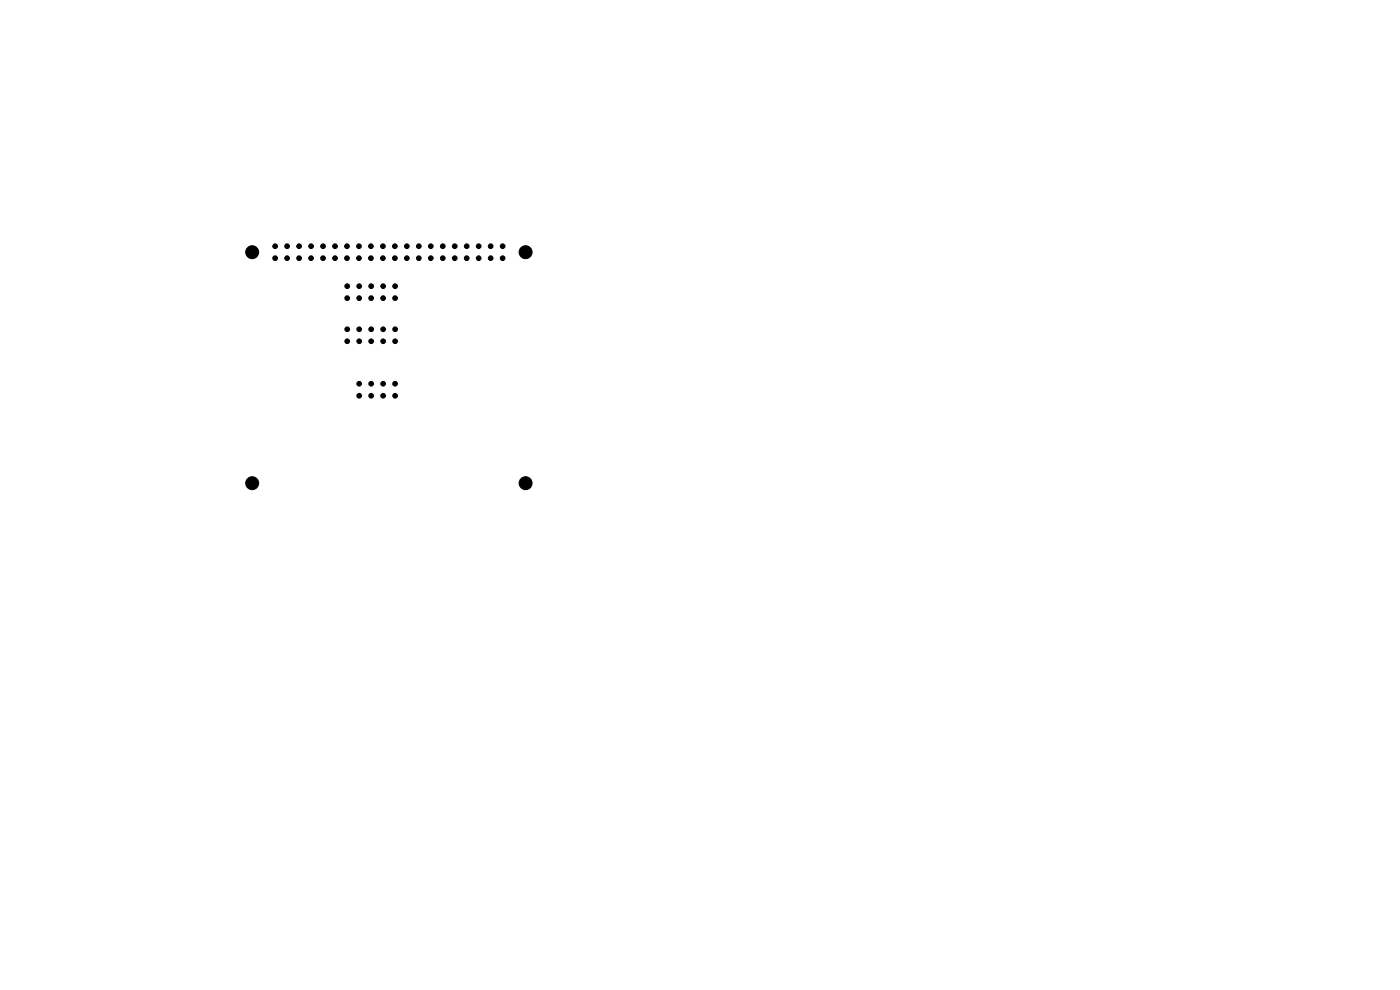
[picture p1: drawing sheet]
<svg xmlns="http://www.w3.org/2000/svg" width="297mm" height="210mm" viewBox="0 0 297 210" stroke-linecap="round" stroke-linejoin="round" font-family="sans-serif">
<g fill="#000" stroke="#000" stroke-width=".21">
<circle cx="53.5" cy="53.5" r="1.37"/>
<circle cx="58.4" cy="52.2" r=".5"/>
<circle cx="58.4" cy="54.8" r=".5"/>
<circle cx="60.9" cy="52.2" r=".5"/>
<circle cx="60.9" cy="54.8" r=".5"/>
<circle cx="63.5" cy="52.2" r=".5"/>
<circle cx="63.5" cy="54.8" r=".5"/>
<circle cx="66" cy="52.2" r=".5"/>
<circle cx="66" cy="54.8" r=".5"/>
<circle cx="68.5" cy="54.8" r=".5"/>
<circle cx="68.5" cy="52.2" r=".5"/>
<circle cx="71.1" cy="54.8" r=".5"/>
<circle cx="71.1" cy="52.2" r=".5"/>
<circle cx="73.6" cy="52.2" r=".5"/>
<circle cx="73.6" cy="54.8" r=".5"/>
<circle cx="76.2" cy="52.2" r=".5"/>
<circle cx="76.2" cy="54.8" r=".5"/>
<circle cx="78.7" cy="52.2" r=".5"/>
<circle cx="78.7" cy="54.8" r=".5"/>
<circle cx="81.2" cy="54.8" r=".5"/>
<circle cx="81.2" cy="52.2" r=".5"/>
<circle cx="83.8" cy="54.8" r=".5"/>
<circle cx="83.8" cy="52.2" r=".5"/>
<circle cx="86.3" cy="52.2" r=".5"/>
<circle cx="86.3" cy="54.8" r=".5"/>
<circle cx="88.9" cy="52.2" r=".5"/>
<circle cx="88.9" cy="54.8" r=".5"/>
<circle cx="91.4" cy="52.2" r=".5"/>
<circle cx="91.4" cy="54.8" r=".5"/>
<circle cx="93.9" cy="52.2" r=".5"/>
<circle cx="93.9" cy="54.8" r=".5"/>
<circle cx="96.5" cy="52.2" r=".5"/>
<circle cx="96.5" cy="54.8" r=".5"/>
<circle cx="99" cy="54.8" r=".5"/>
<circle cx="99" cy="52.2" r=".5"/>
<circle cx="101.6" cy="52.2" r=".5"/>
<circle cx="101.6" cy="54.8" r=".5"/>
<circle cx="104.1" cy="54.8" r=".5"/>
<circle cx="104.1" cy="52.2" r=".5"/>
<circle cx="106.6" cy="54.8" r=".5"/>
<circle cx="106.6" cy="52.2" r=".5"/>
<circle cx="111.5" cy="53.5" r="1.37"/>
<circle cx="73.7" cy="63.2" r=".5"/>
<circle cx="73.7" cy="60.7" r=".5"/>
<circle cx="73.7" cy="69.9" r=".5"/>
<circle cx="73.7" cy="72.4" r=".5"/>
<circle cx="76.2" cy="63.2" r=".5"/>
<circle cx="76.2" cy="60.7" r=".5"/>
<circle cx="76.2" cy="72.4" r=".5"/>
<circle cx="76.2" cy="69.9" r=".5"/>
<circle cx="78.7" cy="63.2" r=".5"/>
<circle cx="78.7" cy="60.7" r=".5"/>
<circle cx="78.7" cy="72.4" r=".5"/>
<circle cx="78.7" cy="69.9" r=".5"/>
<circle cx="81.3" cy="72.4" r=".5"/>
<circle cx="81.3" cy="63.2" r=".5"/>
<circle cx="81.3" cy="60.7" r=".5"/>
<circle cx="81.3" cy="69.9" r=".5"/>
<circle cx="83.8" cy="60.7" r=".5"/>
<circle cx="83.8" cy="63.2" r=".5"/>
<circle cx="83.8" cy="69.9" r=".5"/>
<circle cx="83.8" cy="72.4" r=".5"/>
<circle cx="76.2" cy="81.4" r=".5"/>
<circle cx="76.2" cy="83.9" r=".5"/>
<circle cx="78.7" cy="81.4" r=".5"/>
<circle cx="78.7" cy="83.9" r=".5"/>
<circle cx="81.3" cy="81.4" r=".5"/>
<circle cx="81.3" cy="83.9" r=".5"/>
<circle cx="83.8" cy="81.4" r=".5"/>
<circle cx="83.8" cy="83.9" r=".5"/>
<circle cx="53.5" cy="102.5" r="1.37"/>
<circle cx="111.5" cy="102.5" r="1.37"/>
</g>
</svg>
